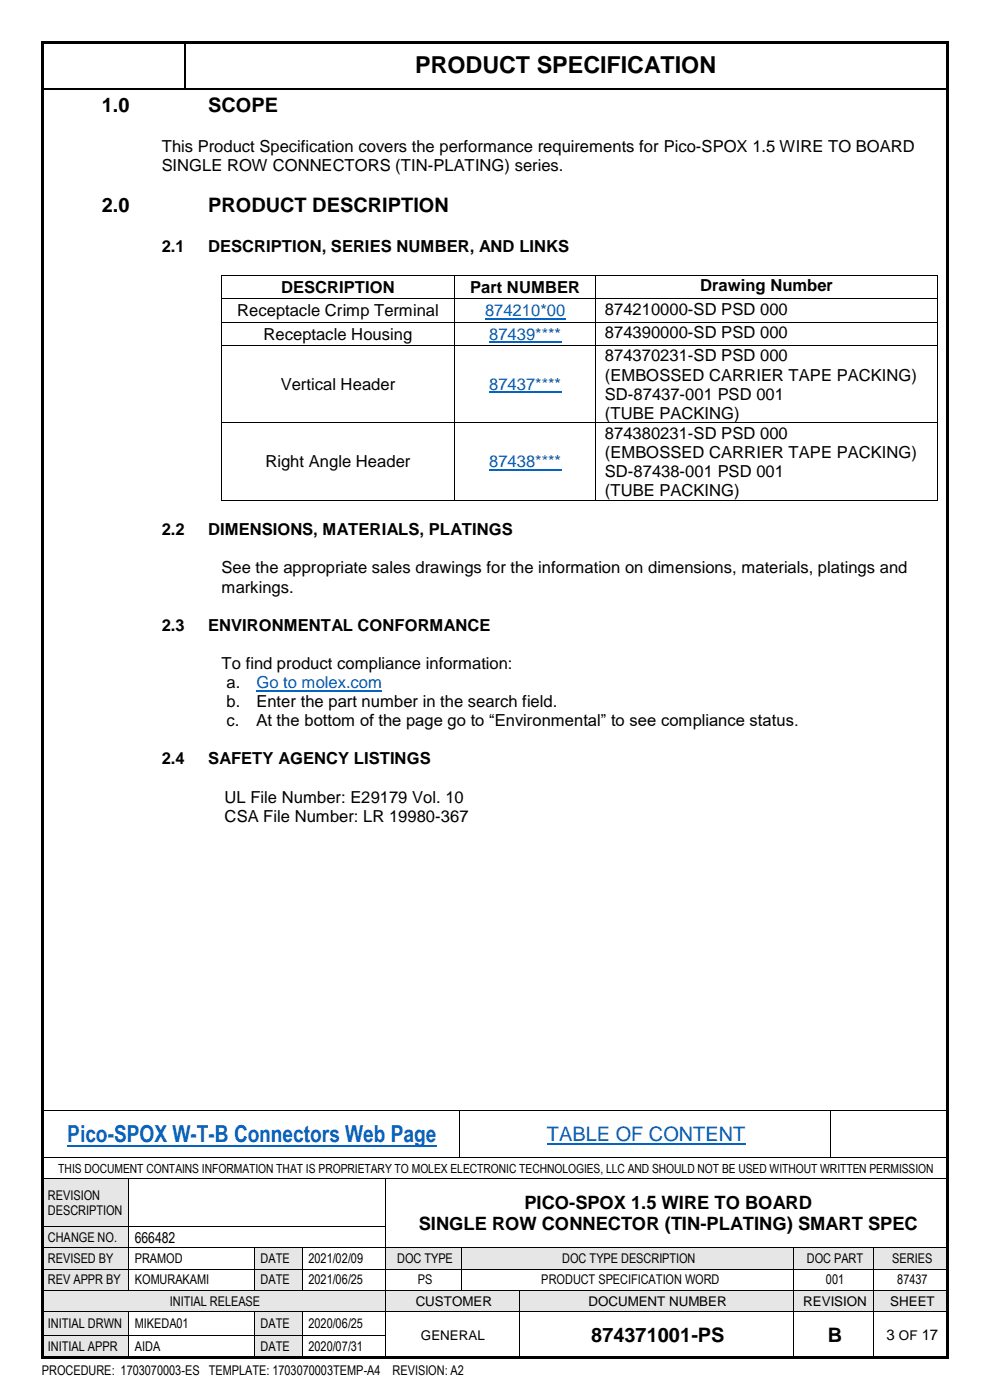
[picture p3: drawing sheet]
<svg xmlns="http://www.w3.org/2000/svg" width="210mm" height="297mm" viewBox="0 0 210 297" stroke-linecap="round" stroke-linejoin="round" font-family="sans-serif">
<defs><g id="words">
<text font-size="5" x="88.1" y="15.5">PRODUCT SPECIFICATION</text>
<text font-size="5" fill="#0563c1" x="14.3" y="242.4">Pico-SPOX W-T-B Connectors Web Page</text>
<g font-size="4.2">
<text x="21.6" y="23.7">1.0</text>
<text x="44.2" y="23.7">SCOPE</text>
<text x="21.6" y="45">2.0</text>
<text x="44.2" y="45">PRODUCT DESCRIPTION</text>
<text x="125.4" y="284.7">874371001-PS</text>
<text x="175.6" y="284.7">B</text>
</g>
<text font-size="4.2" fill="#0563c1" x="116" y="242.1">TABLE OF CONTENT</text>
<g font-size="3.9">
<text x="111.2" y="256.5">PICO-SPOX 1.5 WIRE TO BOARD</text>
<text x="88.8" y="261">SINGLE ROW CONNECTOR (TIN-PLATING) SMART SPEC</text>
</g>
<g font-size="3.5">
<text x="34.3" y="32.2">This Product Specification covers the performance requirements for Pico-SPOX 1.5 WIRE TO BOARD</text>
<text x="34.3" y="36.3">SINGLE ROW CONNECTORS (TIN-PLATING) series.</text>
<text x="34.3" y="53.5">2.1</text>
<text x="44.2" y="53.5">DESCRIPTION, SERIES NUMBER, AND LINKS</text>
<text x="59.7" y="62.1">DESCRIPTION</text>
<text x="99.8" y="62.1">Part NUMBER</text>
<text x="148.5" y="61.7">Drawing Number</text>
<text x="50.3" y="67.1">Receptacle Crimp Terminal</text>
<text x="128.3" y="66.8">874210000-SD PSD 000</text>
<text x="128.3" y="71.7">874390000-SD PSD 000</text>
<text x="55.9" y="72.1">Receptacle Housing</text>
<text x="128.3" y="76.7">874370231-SD PSD 000</text>
<text x="59.6" y="82.7">Vertical Header</text>
<text x="128.3" y="80.7">(EMBOSSED CARRIER TAPE PACKING)</text>
<text x="128.3" y="84.8">SD-87437-001 PSD 001</text>
<text x="128.3" y="88.8">(TUBE PACKING)</text>
<text x="128.3" y="93.1">874380231-SD PSD 000</text>
<text x="56.3" y="99.2">Right Angle Header</text>
<text x="128.3" y="97.1">(EMBOSSED CARRIER TAPE PACKING)</text>
<text x="128.3" y="101.2">SD-87438-001 PSD 001</text>
<text x="128.3" y="105.3">(TUBE PACKING)</text>
<text x="34.3" y="113.5">2.2</text>
<text x="44.2" y="113.5">DIMENSIONS, MATERIALS, PLATINGS</text>
<text x="47" y="121.6">See the appropriate sales drawings for the information on dimensions, materials, platings and</text>
<text x="47" y="125.7">markings.</text>
<text x="34.3" y="133.8">2.3</text>
<text x="44.2" y="133.8">ENVIRONMENTAL CONFORMANCE</text>
<text x="47" y="141.9">To find product compliance information:</text>
<text x="48.1" y="146">a.</text>
<text x="48.1" y="150">b.</text>
<text x="48.1" y="154.1">c.</text>
<text x="54.4" y="150">Enter the part number in the search field.</text>
<text x="54.4" y="154.1">At the bottom of the page go to “Environmental” to see compliance status.</text>
<text x="34.3" y="162.2">2.4</text>
<text x="44.2" y="162.2">SAFETY AGENCY LISTINGS</text>
<text x="47.6" y="170.3">UL File Number: E29179 Vol. 10</text>
<text x="47.6" y="174.4">CSA File Number: LR 19980-367</text>
</g>
<g font-size="3.5" fill="#0563c1">
<text x="102.9" y="67.1">874210*00</text>
<text x="103.8" y="72.1">87439****</text>
<text x="103.8" y="82.7">87437****</text>
<text x="103.8" y="99.2">87438****</text>
<text x="54.4" y="146">Go to molex.com</text>
</g>
<g font-size="3.2">
<text x="28.6" y="263.6">666482</text>
<text x="188" y="284.3">3 OF 17</text>
</g>
<g font-size="2.8">
<text x="10.2" y="254.5">REVISION</text>
<text x="10.2" y="257.8">DESCRIPTION</text>
<text x="10.2" y="263.5">CHANGE NO.</text>
<text x="10.2" y="268">REVISED BY</text>
<text x="28.6" y="268">PRAMOD</text>
<text x="55.3" y="268">DATE</text>
<text x="65.4" y="268">2021/02/09</text>
<text x="84.3" y="268">DOC TYPE</text>
<text x="119.3" y="268">DOC TYPE DESCRIPTION</text>
<text x="171.1" y="268">DOC PART</text>
<text x="189.3" y="268">SERIES</text>
<text x="10.2" y="272.5">REV APPR BY</text>
<text x="28.6" y="272.5">KOMURAKAMI</text>
<text x="55.3" y="272.5">DATE</text>
<text x="65.4" y="272.5">2021/06/25</text>
<text x="88.6" y="272.5">PS</text>
<text x="114.8" y="272.5">PRODUCT SPECIFICATION WORD</text>
<text x="175.2" y="272.5">001</text>
<text x="190.3" y="272.5">87437</text>
<text x="10.2" y="281.8">INITIAL DRWN</text>
<text x="28.6" y="281.8">MIKEDA01</text>
<text x="36" y="277">INITIAL RELEASE</text>
<text x="55.3" y="281.8">DATE</text>
<text x="65.4" y="281.8">2020/06/25</text>
<text x="88.2" y="277">CUSTOMER</text>
<text x="124.9" y="277">DOCUMENT NUMBER</text>
<text x="170.4" y="277">REVISION</text>
<text x="188.8" y="277">SHEET</text>
<text x="10.2" y="286.7">INITIAL APPR</text>
<text x="28.6" y="286.7">AIDA</text>
<text x="55.3" y="286.7">DATE</text>
<text x="65.4" y="286.7">2020/07/31</text>
<text x="89.3" y="284.2">GENERAL</text>
<text x="8.9" y="291.8">PROCEDURE: 1703070003-ES TEMPLATE: 1703070003TEMP-A4</text>
<text x="83.3" y="291.8">REVISION: A2</text>
</g>
<text font-size="2.7" x="12.4" y="248.8">THIS DOCUMENT CONTAINS INFORMATION THAT IS PROPRIETARY TO MOLEX ELECTRONIC TECHNOLOGIES, LLC AND SHOULD NOT BE USED WITHOUT WRITTEN PERMISSION</text>
</g></defs>
<g fill="#000">
<path d="M39 8.9h.3v.2h-.3z" fill-rule="evenodd"/>
<path d="M39 18.7h.3v.3h-.3z" fill-rule="evenodd"/>
<path d="M97.4 235.5h.2v.2h-.2z" fill-rule="evenodd"/>
<path d="M176 235.5h.2v.2h-.2z" fill-rule="evenodd"/>
<path d="M97.4 245.5h.2v.2h-.2z" fill-rule="evenodd"/>
<path d="M176 245.5h.2v.2h-.2z" fill-rule="evenodd"/>
</g>
<path d="M8.8 18.8h30.2M39.2 9.1v9.6M39.3 18.8h161.6" fill="none" stroke="#000" stroke-width=".34"/>
<path d="M14.3 243h78.3" fill="none" stroke="#0563c1" stroke-width=".38"/>
<path d="M116 242.7h42.1" fill="none" stroke="#0563c1" stroke-width=".3"/>
<path d="M8.9 235.6h88.5M97.5 235.7v9.8M97.6 235.6h78.4M176.1 235.7v9.8M176.2 235.6h24.9M8.9 245.6h88.5M97.6 245.6h78.4M176.2 245.6h24.9" fill="none" stroke="#000" stroke-width=".21"/>
<g fill="#e6e6e6">
<path d="M8.9 250.2h18.3v10h-18.3z" fill-rule="evenodd"/>
<path d="M10.2 252h16.4v3.2h-16.4z" fill-rule="evenodd"/>
<path d="M10.2 255.2h16.4v3.2h-16.4z" fill-rule="evenodd"/>
</g>
<path d="M8.9 250.1h18.3M27.3 250.2v10M27.4 250.1h54.4M81.8 250.2v10M81.9 250.1h119.2" fill="none" stroke="#000" stroke-width=".21"/>
<g fill="#000">
<path d="M27.2 250h.2v.2h-.2z" fill-rule="evenodd"/>
<path d="M81.8 250h.1v.2h-.1z" fill-rule="evenodd"/>
</g>
<g fill="#e6e6e6">
<path d="M8.9 260.3h18.3v4.4h-18.3z" fill-rule="evenodd"/>
<path d="M10.2 260.9h16.4v3.3h-16.4z" fill-rule="evenodd"/>
</g>
<path d="M8.9 260.3h18.3M27.3 260.3v4.4M27.4 260.3h54.4M81.8 260.3v4.4" fill="none" stroke="#000" stroke-width=".21"/>
<g fill="#000">
<path d="M27.2 260.2h.2v.1h-.2z" fill-rule="evenodd"/>
<path d="M81.8 260.2h.1v.1h-.1z" fill-rule="evenodd"/>
</g>
<g fill="#e6e6e6">
<path d="M8.9 264.9h18.3v4.3h-18.3z" fill-rule="evenodd"/>
<path d="M10.2 265.4h16.4v3.2h-16.4z" fill-rule="evenodd"/>
</g>
<g fill="#fff">
<path d="M27.4 264.9h26.5v4.3h-26.5z" fill-rule="evenodd"/>
<path d="M28.6 265.4h24.7v3.2h-24.7z" fill-rule="evenodd"/>
</g>
<g fill="#e6e6e6">
<path d="M54.1 264.9h10v4.3h-10z" fill-rule="evenodd"/>
<path d="M55.3 265.4h8.1v3.2h-8.1z" fill-rule="evenodd"/>
<path d="M82 264.9h15.9v4.3h-15.9z" fill-rule="evenodd"/>
<path d="M83.2 265.4h14v3.2h-14z" fill-rule="evenodd"/>
<path d="M98.1 264.9h70.2v4.3h-70.2z" fill-rule="evenodd"/>
<path d="M99.2 265.4h68.4v3.2h-68.4z" fill-rule="evenodd"/>
<path d="M168.4 264.9h16.9v4.3h-16.9z" fill-rule="evenodd"/>
<path d="M169.6 265.4h15.1v3.2h-15.1z" fill-rule="evenodd"/>
<path d="M185.5 264.9h15.6v4.3h-15.6z" fill-rule="evenodd"/>
<path d="M186.7 265.4h13.7v3.2h-13.7z" fill-rule="evenodd"/>
</g>
<g fill="none" stroke="#000" stroke-width=".21">
<path d="M8.9 264.7h18.3M27.3 264.8v4.4M27.4 264.7h26.5M54 264.8v4.4M54.1 264.7h10M64.1 264.8v4.4M64.2 264.7h17.6M81.8 264.8v4.4M81.9 264.7h15.9M97.9 264.8v4.4M98 264.7h70.3M168.4 264.8v4.4"/>
<path d="M168.4 264.7h16.9M185.4 264.8v4.4M185.5 264.7h15.6"/>
</g>
<g fill="#000">
<path d="M27.2 264.7h.2v.1h-.2z" fill-rule="evenodd"/>
<path d="M53.9 264.7h.2v.1h-.2z" fill-rule="evenodd"/>
<path d="M64.1 264.7h.1v.1h-.1z" fill-rule="evenodd"/>
<path d="M81.8 264.7h.1v.1h-.1z" fill-rule="evenodd"/>
<path d="M97.8 264.7h.2v.1h-.2z" fill-rule="evenodd"/>
<path d="M168.3 264.7h.1v.1h-.1z" fill-rule="evenodd"/>
<path d="M185.3 264.7h.2v.1h-.2z" fill-rule="evenodd"/>
</g>
<g fill="#e6e6e6">
<path d="M8.9 269.4h18.3v4.3h-18.3z" fill-rule="evenodd"/>
<path d="M10.2 269.9h16.4v3.2h-16.4z" fill-rule="evenodd"/>
</g>
<g fill="#fff">
<path d="M27.4 269.4h26.5v4.3h-26.5z" fill-rule="evenodd"/>
<path d="M28.6 269.9h24.7v3.2h-24.7z" fill-rule="evenodd"/>
</g>
<g fill="#e6e6e6">
<path d="M54.1 269.4h10v4.3h-10z" fill-rule="evenodd"/>
<path d="M55.3 269.9h8.1v3.2h-8.1z" fill-rule="evenodd"/>
</g>
<g fill="#fff">
<path d="M64.3 269.4h17.5v4.3h-17.5z" fill-rule="evenodd"/>
<path d="M65.4 269.9h15.7v3.2h-15.7z" fill-rule="evenodd"/>
</g>
<g fill="none" stroke="#000" stroke-width=".21">
<path d="M8.9 269.3h18.3M27.3 269.4v4.3M27.4 269.3h26.5M54 269.4v4.3M54.1 269.3h10M64.1 269.4v4.3M64.2 269.3h17.6M81.8 269.4v4.3M81.9 269.3h15.9M97.9 269.4v4.3M98 269.3h70.3M168.4 269.4v4.3"/>
<path d="M168.4 269.3h16.9M185.4 269.4v4.3M185.5 269.3h15.6"/>
</g>
<g fill="#000">
<path d="M27.2 269.2h.2v.2h-.2z" fill-rule="evenodd"/>
<path d="M53.9 269.2h.2v.2h-.2z" fill-rule="evenodd"/>
<path d="M64.1 269.2h.1v.2h-.1z" fill-rule="evenodd"/>
<path d="M81.8 269.2h.1v.2h-.1z" fill-rule="evenodd"/>
<path d="M97.8 269.2h.2v.2h-.2z" fill-rule="evenodd"/>
<path d="M168.3 269.2h.1v.2h-.1z" fill-rule="evenodd"/>
<path d="M185.3 269.2h.2v.2h-.2z" fill-rule="evenodd"/>
</g>
<g fill="#e6e6e6">
<path d="M8.9 273.8h72.9v4.4h-72.9z" fill-rule="evenodd"/>
<path d="M10.2 274.4h70.9v3.2h-70.9z" fill-rule="evenodd"/>
<path d="M82 273.8h28.1v4.4h-28.1z" fill-rule="evenodd"/>
<path d="M83.2 274.4h26.2v3.3h-26.2z" fill-rule="evenodd"/>
<path d="M110.3 273.8h58v4.4h-58z" fill-rule="evenodd"/>
<path d="M111.5 274.4h56.1v3.3h-56.1z" fill-rule="evenodd"/>
<path d="M168.4 273.8h16.9v4.4h-16.9z" fill-rule="evenodd"/>
<path d="M169.6 274.4h15.1v3.3h-15.1z" fill-rule="evenodd"/>
<path d="M185.5 273.8h15.6v4.4h-15.6z" fill-rule="evenodd"/>
<path d="M186.7 274.4h13.7v3.3h-13.7z" fill-rule="evenodd"/>
</g>
<g fill="none" stroke="#000" stroke-width=".21">
<path d="M8.9 273.8h18.3M27.4 273.8h26.5M54.1 273.8h10M64.2 273.8h17.6M81.8 273.8v4.4M81.9 273.8h15.9M98 273.8h12.1M110.2 273.8v4.4M110.3 273.8h58M168.4 273.8v4.4M168.4 273.8h16.9M185.4 273.8v4.4"/>
<path d="M185.5 273.8h15.6"/>
</g>
<g fill="#000">
<path d="M27.2 273.7h.2v.1h-.2z" fill-rule="evenodd"/>
<path d="M53.9 273.7h.2v.1h-.2z" fill-rule="evenodd"/>
<path d="M64.1 273.7h.1v.1h-.1z" fill-rule="evenodd"/>
<path d="M81.8 273.7h.1v.1h-.1z" fill-rule="evenodd"/>
<path d="M97.8 273.7h.2v.1h-.2z" fill-rule="evenodd"/>
<path d="M110.1 273.7h.2v.1h-.2z" fill-rule="evenodd"/>
<path d="M168.3 273.7h.1v.1h-.1z" fill-rule="evenodd"/>
<path d="M185.3 273.7h.2v.1h-.2z" fill-rule="evenodd"/>
</g>
<g fill="#e6e6e6">
<path d="M8.9 278.3h18.3v5h-18.3z" fill-rule="evenodd"/>
<path d="M10.2 279.2h16.4v3.2h-16.4z" fill-rule="evenodd"/>
<path d="M54.1 278.3h10v5h-10z" fill-rule="evenodd"/>
<path d="M55.3 279.2h8.1v3.2h-8.1z" fill-rule="evenodd"/>
</g>
<g fill="#fff">
<path d="M110.3 278.3h58v9.7h-58z" fill-rule="evenodd"/>
<path d="M111.5 280.7h56.1v4.9h-56.1z" fill-rule="evenodd"/>
<path d="M168.4 278.3h16.9v9.7h-16.9z" fill-rule="evenodd"/>
<path d="M169.6 280.7h15.1v4.9h-15.1z" fill-rule="evenodd"/>
<path d="M185.5 278.3h15.6v9.7h-15.6z" fill-rule="evenodd"/>
<path d="M186.7 281.3h13.7v3.7h-13.7z" fill-rule="evenodd"/>
</g>
<g fill="none" stroke="#000" stroke-width=".21">
<path d="M8.9 278.2h18.3M27.3 278.3v5M27.4 278.2h26.5M54 278.3v5M54.1 278.2h10M64.1 278.3v5M64.2 278.2h17.6M81.8 278.3v5M81.9 278.2h28.2M110.2 278.3v5M110.3 278.2h58M168.4 278.3v5"/>
<path d="M168.4 278.2h16.9M185.4 278.3v5M185.5 278.2h15.6"/>
</g>
<g fill="#000">
<path d="M27.2 278.2h.2v.1h-.2z" fill-rule="evenodd"/>
<path d="M53.9 278.2h.2v.1h-.2z" fill-rule="evenodd"/>
<path d="M64.1 278.2h.1v.1h-.1z" fill-rule="evenodd"/>
<path d="M81.8 278.2h.1v.1h-.1z" fill-rule="evenodd"/>
<path d="M110.1 278.2h.2v.1h-.2z" fill-rule="evenodd"/>
<path d="M168.3 278.2h.1v.1h-.1z" fill-rule="evenodd"/>
<path d="M185.3 278.2h.2v.1h-.2z" fill-rule="evenodd"/>
</g>
<g fill="#e6e6e6">
<path d="M8.9 283.4h18.3v4.6h-18.3z" fill-rule="evenodd"/>
<path d="M10.2 284.1h16.4v3.3h-16.4z" fill-rule="evenodd"/>
<path d="M54.1 283.4h10v4.6h-10z" fill-rule="evenodd"/>
<path d="M55.3 284.1h8.1v3.3h-8.1z" fill-rule="evenodd"/>
</g>
<g fill="none" stroke="#000" stroke-width=".21">
<path d="M47 58.5v4.8M47.1 58.4h49.3M96.5 58.5v4.8M96.5 58.4h29.8M126.4 58.5v4.8M126.5 58.4h72.4M199 58.5v4.8M47 63.5v4.7M47 68.4v4.8M47 73.4v16.2M47.1 63.4h49.3M47.1 68.3h49.3"/>
<path d="M47.1 73.3h49.3M96.5 63.5v4.7M96.5 68.4v4.8M96.5 73.4v16.2M96.5 63.4h29.8M96.5 68.3h29.8M96.5 73.3h29.8M126.4 63.5v4.7M126.4 68.4v4.8M126.4 73.4v16.2M126.5 63.4h72.4M126.5 68.3h72.4"/>
<path d="M126.5 73.3h72.4M199 63.5v4.7M199 68.4v4.8M199 73.4v16.2M47 89.8v16.2M47.1 89.7h49.3M96.5 89.8v16.2M96.5 89.7h29.8M126.4 89.8v16.2M126.5 89.7h72.4M199 89.8v16.2M47.1 106.1h49.3"/>
<path d="M96.5 106.1h29.8M126.5 106.1h72.4M8.9 283.3h18.3M27.3 283.4v4.6M27.4 283.3h26.5M54 283.4v4.6M54.1 283.3h10M64.1 283.4v4.6M64.2 283.3h17.6M81.8 283.4v4.6M110.2 283.4v4.6M168.4 283.4v4.6"/>
<path d="M185.4 283.4v4.6"/>
</g>
<g fill="#000">
<path d="M8.8 8.8h.5v.5h-.5z" fill-rule="evenodd"/>
<path d="M8.8 8.8h.5v.5h-.5z" fill-rule="evenodd"/>
<path d="M9.3 8.8h191.4v.5h-191.4z" fill-rule="evenodd"/>
<path d="M200.7 8.8h.6v.5h-.6z" fill-rule="evenodd"/>
<path d="M200.7 8.8h.6v.5h-.6z" fill-rule="evenodd"/>
<path d="M46.9 58.3h.2v.2h-.2z" fill-rule="evenodd"/>
<path d="M46.9 58.3h.2v.2h-.2z" fill-rule="evenodd"/>
<path d="M96.4 58.3h.1v.2h-.1z" fill-rule="evenodd"/>
<path d="M126.3 58.3h.2v.2h-.2z" fill-rule="evenodd"/>
<path d="M198.9 58.3h.1v.2h-.1z" fill-rule="evenodd"/>
<path d="M198.9 58.3h.1v.2h-.1z" fill-rule="evenodd"/>
<path d="M46.9 63.3h.2v.2h-.2z" fill-rule="evenodd"/>
<path d="M46.9 68.2h.2v.2h-.2z" fill-rule="evenodd"/>
<path d="M46.9 73.2h.2v.2h-.2z" fill-rule="evenodd"/>
<path d="M96.4 63.3h.1v.2h-.1z" fill-rule="evenodd"/>
<path d="M96.4 68.2h.1v.2h-.1z" fill-rule="evenodd"/>
<path d="M96.4 73.2h.1v.2h-.1z" fill-rule="evenodd"/>
<path d="M126.3 63.3h.2v.2h-.2z" fill-rule="evenodd"/>
<path d="M126.3 68.2h.2v.2h-.2z" fill-rule="evenodd"/>
<path d="M126.3 73.2h.2v.2h-.2z" fill-rule="evenodd"/>
<path d="M198.9 63.3h.1v.2h-.1z" fill-rule="evenodd"/>
<path d="M198.9 68.2h.1v.2h-.1z" fill-rule="evenodd"/>
<path d="M198.9 73.2h.1v.2h-.1z" fill-rule="evenodd"/>
<path d="M46.9 89.6h.2v.2h-.2z" fill-rule="evenodd"/>
<path d="M96.4 89.6h.1v.2h-.1z" fill-rule="evenodd"/>
<path d="M126.3 89.6h.2v.2h-.2z" fill-rule="evenodd"/>
<path d="M198.9 89.6h.1v.2h-.1z" fill-rule="evenodd"/>
<path d="M46.9 106h.2v.2h-.2z" fill-rule="evenodd"/>
<path d="M46.9 106h.2v.2h-.2z" fill-rule="evenodd"/>
<path d="M96.4 106h.1v.2h-.1z" fill-rule="evenodd"/>
<path d="M126.3 106h.2v.2h-.2z" fill-rule="evenodd"/>
<path d="M198.9 106h.1v.2h-.1z" fill-rule="evenodd"/>
<path d="M198.9 106h.1v.2h-.1z" fill-rule="evenodd"/>
<path d="M8.8 9.3h.5v278.4h-.5z" fill-rule="evenodd"/>
<path d="M8.8 287.7h.5v.5h-.5z" fill-rule="evenodd"/>
<path d="M8.8 287.7h.5v.5h-.5z" fill-rule="evenodd"/>
<path d="M9.3 287.7h191.4v.5h-191.4z" fill-rule="evenodd"/>
<path d="M27.2 283.3h.2v.1h-.2z" fill-rule="evenodd"/>
<path d="M53.9 283.3h.2v.1h-.2z" fill-rule="evenodd"/>
<path d="M64.1 283.3h.1v.1h-.1z" fill-rule="evenodd"/>
<path d="M81.8 283.3h.1v.1h-.1z" fill-rule="evenodd"/>
<path d="M110.1 283.3h.2v.1h-.2z" fill-rule="evenodd"/>
<path d="M168.3 283.3h.1v.1h-.1z" fill-rule="evenodd"/>
<path d="M185.3 283.3h.2v.1h-.2z" fill-rule="evenodd"/>
<path d="M200.7 9.3h.6v278.4h-.6z" fill-rule="evenodd"/>
<path d="M200.7 287.7h.6v.5h-.6z" fill-rule="evenodd"/>
<path d="M200.7 287.7h.6v.5h-.6z" fill-rule="evenodd"/>
</g>
<path d="M102.9 67.6h17.1M103.8 72.6h15.3M103.8 83.2h15.3M103.8 99.7h15.3M54.4 146.5h26.7" fill="none" stroke="#0563c1" stroke-width=".25"/>
<use href="#words"/>
</svg>
